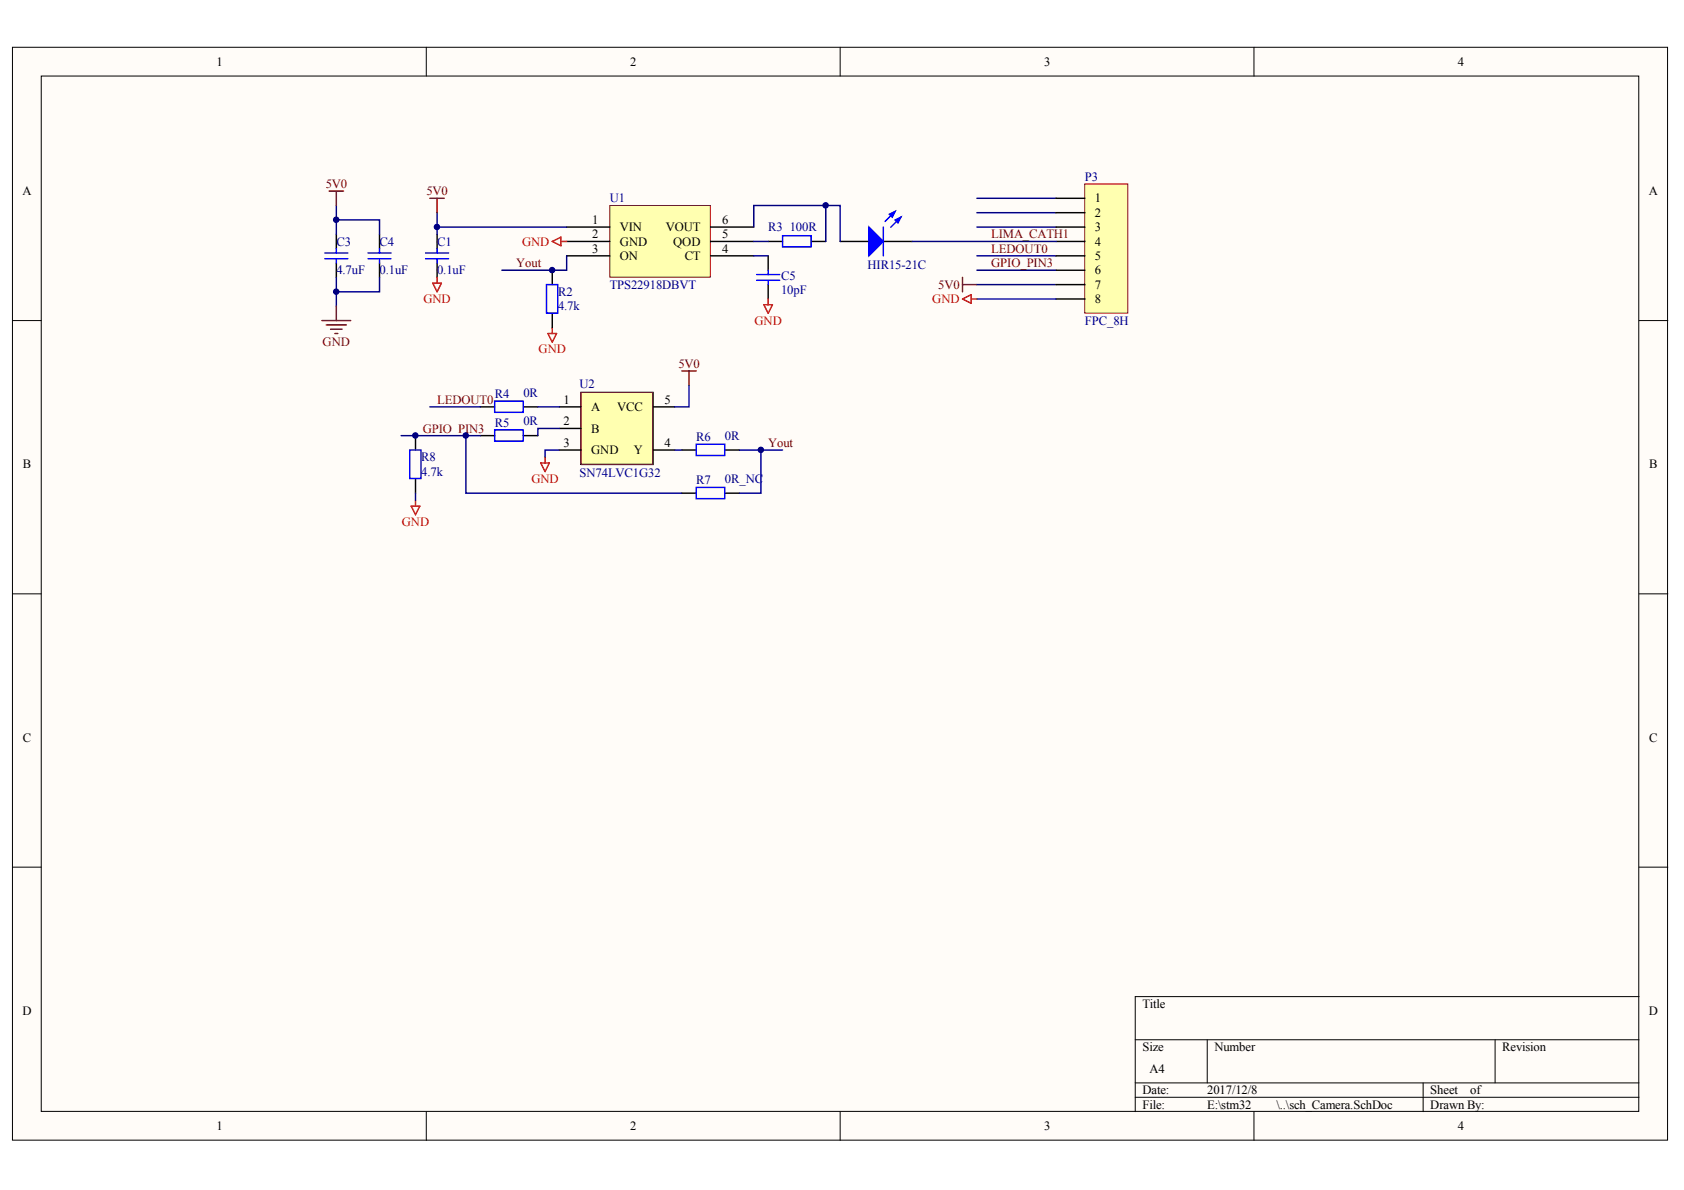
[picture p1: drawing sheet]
<svg xmlns="http://www.w3.org/2000/svg" width="297mm" height="210mm" viewBox="0 0 297 210" stroke-linecap="round" stroke-linejoin="round" font-family="sans-serif">
<defs><g id="words">
<g font-size="2.2">
<text x="38.2" y="11.6">1</text>
<text x="111.2" y="11.6">2</text>
<text x="184.2" y="11.6">3</text>
<text x="257.2" y="11.6">4</text>
<text x="3.9" y="34.4">A</text>
<text x="193.1" y="35.7">1</text>
<text x="290.9" y="34.4">A</text>
<text x="104.4" y="39.5">1</text>
<text x="109.3" y="40.8">VIN</text>
<text x="117.5" y="40.8">VOUT</text>
<text x="127.4" y="39.5">6</text>
<text x="193.1" y="38.2">2</text>
<text x="193.1" y="40.8">3</text>
<text x="104.4" y="42">2</text>
<text x="104.4" y="44.6">3</text>
<text x="109.3" y="43.3">GND</text>
<text x="109.3" y="45.8">ON</text>
<text x="118.7" y="43.3">QOD</text>
<text x="120.8" y="45.8">CT</text>
<text x="127.4" y="44.6">4</text>
<text x="127.4" y="42">5</text>
<text x="193.1" y="43.3">4</text>
<text x="193.1" y="45.8">5</text>
<text x="193.1" y="48.4">6</text>
<text x="193.1" y="50.9">7</text>
<text x="193.1" y="53.5">8</text>
<text x="99.4" y="71.2">1</text>
<text x="117.2" y="71.2">5</text>
<text x="99.4" y="75">2</text>
<text x="104.3" y="72.5">A</text>
<text x="104.3" y="76.3">B</text>
<text x="108.9" y="72.5">VCC</text>
<text x="4" y="82.6">B</text>
<text x="99.4" y="78.8">3</text>
<text x="104.3" y="80.1">GND</text>
<text x="111.8" y="80.1">Y</text>
<text x="117.2" y="78.8">4</text>
<text x="290.9" y="82.6">B</text>
<text x="4" y="130.8">C</text>
<text x="290.9" y="130.8">C</text>
<text x="3.9" y="179">D</text>
<text x="201.5" y="177.8">Title</text>
<text x="290.9" y="179">D</text>
<text x="201.5" y="185.4">Size</text>
<text x="214.2" y="185.4">Number</text>
<text x="265" y="185.4">Revision</text>
<text x="202.8" y="189.2">A4</text>
<text x="201.5" y="193">Date:</text>
<text x="201.5" y="195.5">File:</text>
<text x="212.9" y="193">2017/12/8</text>
<text x="212.9" y="195.5">E:\stm32</text>
<text x="225.1" y="195.5">\..\sch_Camera.SchDoc</text>
<text x="252.3" y="193">Sheet</text>
<text x="252.3" y="195.5">Drawn By:</text>
<text x="259.3" y="193">of</text>
<text x="38.2" y="199.3">1</text>
<text x="111.2" y="199.3">2</text>
<text x="184.2" y="199.3">3</text>
<text x="257.2" y="199.3">4</text>
</g>
<g font-size="2.2" fill="#800000">
<text x="57.4" y="33.2">5V0</text>
<text x="75.2" y="34.4">5V0</text>
<text x="91.1" y="47.1">Yout</text>
<text x="174.9" y="42">LIMA_CATH1</text>
<text x="174.9" y="44.6">LEDOUT0</text>
<text x="174.9" y="47.1">GPIO_PIN3</text>
<text x="165.5" y="50.9">5V0</text>
<text x="56.9" y="61.1">GND</text>
<text x="119.7" y="64.9">5V0</text>
<text x="77.1" y="71.2">LEDOUT0</text>
<text x="74.6" y="76.3">GPIO_PIN3</text>
<text x="135.5" y="78.8">Yout</text>
</g>
<g font-size="2.2" fill="#000080">
<text x="107.6" y="35.7">U1</text>
<text x="191.4" y="31.9">P3</text>
<text x="135.5" y="40.8">R3</text>
<text x="139.3" y="40.8">100R</text>
<text x="59.3" y="43.3">C3</text>
<text x="66.9" y="43.3">C4</text>
<text x="77.1" y="43.3">C1</text>
<text x="153" y="47.4">HIR15-21C</text>
<text x="59.3" y="48.4">4.7uF</text>
<text x="66.9" y="48.4">0.1uF</text>
<text x="77.1" y="48.4">0.1uF</text>
<text x="98.4" y="52.2">R2</text>
<text x="107.6" y="50.9">TPS22918DBVT</text>
<text x="137.8" y="51.9">10pF</text>
<text x="137.8" y="49.4">C5</text>
<text x="98.4" y="54.7">4.7k</text>
<text x="191.4" y="57.3">FPC_8H</text>
<text x="87.3" y="70.2">R4</text>
<text x="92.3" y="70">0R</text>
<text x="102.2" y="68.4">U2</text>
<text x="87.3" y="75.3">R5</text>
<text x="92.3" y="75">0R</text>
<text x="122.8" y="77.8">R6</text>
<text x="127.9" y="77.6">0R</text>
<text x="74.3" y="81.4">R8</text>
<text x="74.3" y="83.9">4.7k</text>
<text x="102.2" y="84.2">SN74LVC1G32</text>
<text x="122.8" y="85.4">R7</text>
<text x="127.9" y="85.2">0R_NC</text>
</g>
<g font-size="2.2" fill="#f00">
<text x="92.1" y="43.3">GND</text>
<text x="74.7" y="53.5">GND</text>
<text x="164.4" y="53.5">GND</text>
<text x="133.1" y="57.3">GND</text>
<text x="95" y="62.3">GND</text>
<text x="93.7" y="85.2">GND</text>
<text x="70.9" y="92.8">GND</text>
</g>
</g></defs>
<g fill="#fffcf8" stroke="#000" stroke-width=".18">
<path d="M2.2 8.3h291.9v192.8h-291.9z"/>
<path d="M7.3 13.4h281.8v182.6h-281.8z"/>
</g>
<g fill="none" stroke="#000" stroke-width=".18">
<path d="M75.2 8.3v5.1M148.2 8.3v5.1M221.2 8.3v5.1M2.2 56.5h5.1M289.1 56.5h5.1M2.2 104.8h5.1M289.1 104.8h5.1M2.2 153h5.1M289.1 153h5.1M289.1 175.8h-88.9v20.3M75.2 196.1v5.1M148.2 196.1v5.1"/>
<path d="M200.2 183.4h88.9M200.2 191h88.9M200.2 193.6h88.9M212.9 183.4v7.6M221.2 196.1v5.1M251 191v5.1M263.7 183.4v7.6"/>
</g>
<path d="M107.6 36.2h17.7v12.7h-17.7z" fill="#ffffb0" stroke="#800000" stroke-width=".18"/>
<g fill="none" stroke="#000" stroke-width=".25">
<path d="M59.3 41.3v2.6M59.3 46.4v2.5M66.9 41.3v2.6M66.9 46.4v2.5M77.1 41.3v2.6M77.1 46.4v2.5M97.4 47.7v2.5M97.4 55.3v2.5M100 40.1h7.6M100 42.6h7.6M100 45.1h7.6M125.3 40.1h7.7"/>
<path d="M125.3 42.6h7.7M125.3 45.1h7.7M135.5 42.6h2.5M135.5 45.1v2.6M135.5 50.2v2.5M143.1 42.6h2.6M148.2 42.6h5.1M155.8 42.6h5.1"/>
</g>
<g fill="none" stroke="#000080" stroke-width=".25">
<path d="M59.3 36.2v2.6M77.1 37.5v2.6h22.9M145.7 36.2h2.5v6.4M172.3 35h14M172.3 37.5h14M59.3 48.9v2.6h7.6v-2.6M59.3 41.3v-2.5h7.6v2.5M59.3 51.5v2.5M77.1 40.1v1.2M133 40.1v-3.9h12.7v6.4M133 42.6h2.5M133 45.1h2.5"/>
<path d="M172.3 45.1h14M172.3 40.1h14M172.3 47.7h14M172.3 50.2h14"/>
</g>
<g fill="none" stroke="#00f" stroke-width=".25">
<path d="M157.9 37.3l-1.8 1.8M158.9 38.3l-1.8 1.8M57.3 44.6h4.1M57.3 45.6h4.1M59.3 43.9v.7M59.3 45.6v.8M64.9 44.6h4.1M64.9 45.6h4.1M66.9 43.9v.7M66.9 45.6v.8M75.1 44.6h4M75.1 45.6h4"/>
<path d="M77.1 43.9v.7M77.1 45.6v.8M96.4 50.2h2v5h-2zM133.5 48.4h4M133.5 49.4h4M135.5 47.7v.7M135.5 49.4v.8M138 41.6h5.1v2h-5.1zM155.8 40.1v5"/>
</g>
<path d="M76.3 49.9h1.6l-.8 1.6zM77.1 48.9v1M96.7 58.8h1.5l-.8 1.6zM97.4 57.8v1M97.4 42.6l1.5-.8v1.6zM98.9 42.6h1.1M134.7 53.8h1.6l-.8 1.5zM135.5 52.7v1.1M169.8 52.7l1.5-.7v1.5zM171.3 52.7h1" fill="none" stroke="#f00" stroke-width=".25"/>
<g fill="#00f" stroke="#00f" stroke-width=".25">
<path d="M153.3 40.1l2.5 2.5-2.5 2.5z"/>
<path d="M156.9 37.8l1-.5-.5 1z"/>
<path d="M157.9 38.8l1-.5-.5 1z"/>
</g>
<path d="M58.1 33.7h2.5M59.3 33.7v2.5M75.8 35h2.6M77.1 35v2.5M56.8 56.5h5.1M57.5 57.3h3.6M58.3 58.1h2M59.1 58.8h.5M59.3 54v2.5M169.8 48.9v2.6M169.8 50.2h2.5" fill="none" stroke="#800000" stroke-width=".25"/>
<path d="M191.3 32.4h7.6v22.8h-7.6z" fill="#ffffb0" stroke="#800000" stroke-width=".18"/>
<path d="M186.3 35h5.1M186.3 37.5h5.1M186.3 40.1h5.1M186.3 42.6h5.1M186.3 45.1h5.1M186.3 47.7h5.1M186.3 50.2h5.1M186.3 52.7h5.1M102.5 69.2h12.7v12.7h-12.7z" fill="none" stroke="#000" stroke-width=".25"/>
<path d="M172.3 52.7h14" fill="none" stroke="#000080" stroke-width=".25"/>
<path d="M102.5 69.2h12.6v12.7h-12.6z" fill="#ffffb0" stroke="#800000" stroke-width=".18"/>
<g fill="none" stroke="#000" stroke-width=".25">
<path d="M73.3 76.8v2.6M84.7 71.8h2.6M84.7 76.8h2.6M92.3 71.8h2.6M92.3 76.8h2.6M98.7 71.8h3.8M98.7 75.6h3.8M98.7 79.4h3.8M115.2 71.8h3.8M115.2 79.4h3.8M120.3 79.4h2.5M127.9 79.4h2.5"/>
<path d="M73.3 84.5v2.5M120.3 87h2.5M127.9 87h2.5"/>
</g>
<path d="M72.3 79.4h2v5h-2zM87.3 70.8h5v1.9h-5zM87.3 75.8h5v2h-5zM122.8 78.4h5v1.9h-5zM122.8 86h5v2h-5z" fill="none" stroke="#00f" stroke-width=".25"/>
<g fill="none" stroke="#000080" stroke-width=".25">
<path d="M100 45.1v2.6h-11.5M160.9 42.6h25.4M70.8 76.8h13.9M75.8 71.8h8.9M82.2 76.8v10.2h38.1M94.9 71.8h3.8M98.7 75.6h-3.8v1.2M98.7 79.4h-2.6v1.2M119 79.4h1.3M121.5 68v3.8h-2.5M130.4 79.4h3.8v7.6h-3.8M134.2 79.4h3.8"/>
<path d="M73.3 87v1.3"/>
</g>
<path d="M72.5 89.3h1.6l-.8 1.5zM73.3 88.3v1M95.4 81.7h1.5l-.8 1.5zM96.1 80.6v1.1" fill="none" stroke="#f00" stroke-width=".25"/>
<path d="M120.3 65.4h2.5M121.5 65.4v2.6" fill="none" stroke="#800000" stroke-width=".25"/>
<g fill="#000080" stroke="#000080" stroke-width=".18">
<circle cx="59.3" cy="51.4" r=".48"/>
<circle cx="59.3" cy="38.8" r=".48"/>
<circle cx="73.3" cy="76.8" r=".48"/>
<circle cx="77.1" cy="40" r=".48"/>
<circle cx="82.2" cy="76.8" r=".48"/>
<circle cx="97.4" cy="47.6" r=".48"/>
<circle cx="134.2" cy="79.4" r=".48"/>
<circle cx="145.6" cy="36.2" r=".48"/>
</g>
<use href="#words"/>
</svg>
